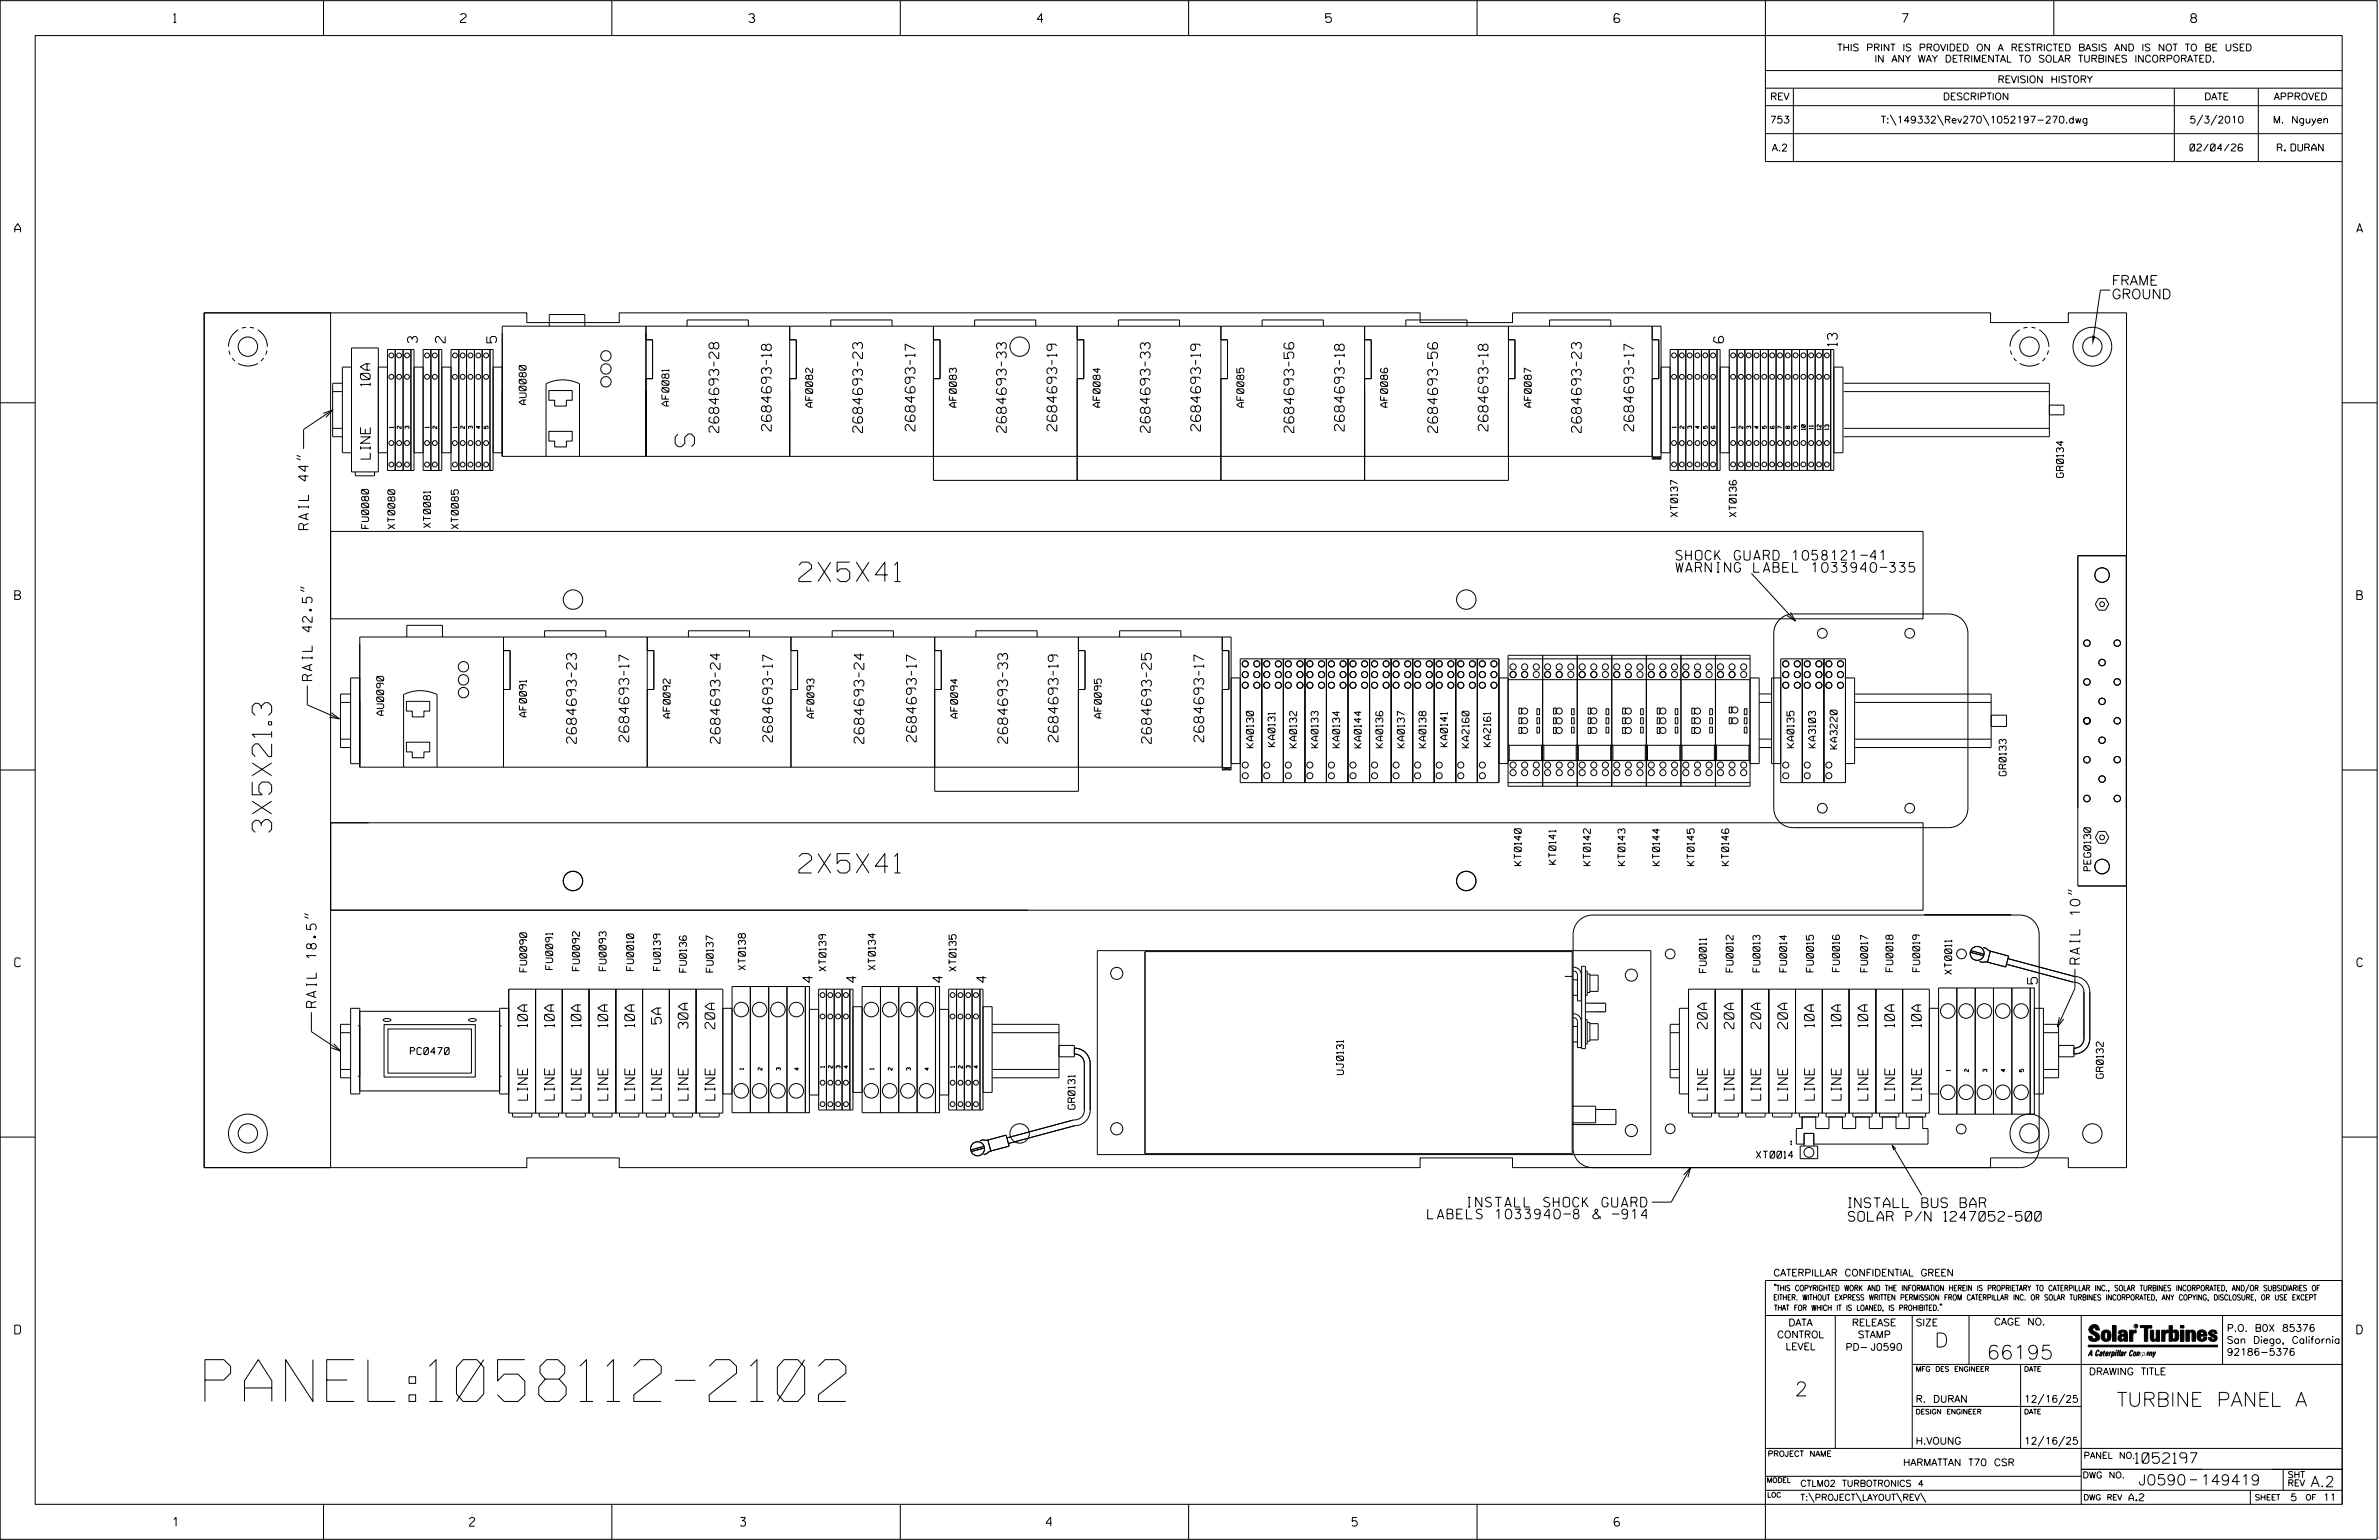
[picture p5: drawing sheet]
<svg xmlns="http://www.w3.org/2000/svg" width="864mm" height="559mm" viewBox="0 0 864 559" stroke-linecap="round" stroke-linejoin="round" font-family="sans-serif">
<defs><g id="words">
<text font-size="15.2" x="74.4" y="508.5">PANEL:1058112-2102</text>
<g font-size="7">
<text x="252.1" y="162.1" transform="rotate(-90 252.1 162.1)">S</text>
<text x="290" y="211">2X5X41</text>
<text x="98.6" y="302" transform="rotate(-90 98.6 302)">3X5X21.3</text>
<text x="290" y="316.8">2X5X41</text>
</g>
<g font-size="5.1">
<text x="702.3" y="488.8">D</text>
<text x="721.2" y="493.2">66195</text>
<text x="651.5" y="506.5">2</text>
<text x="768.4" y="510.3">TURBINE PANEL A</text>
</g>
<g font-size="3.8">
<text x="775.1" y="531">1052197</text>
<text x="776.3" y="538.9">J0590</text>
<text x="798.8" y="538.9">149419</text>
<text x="838.8" y="539.5">A.2</text>
</g>
<g font-size="3.5">
<text x="766.6" y="103.5">FRAME</text>
<text x="766.6" y="108.4">GROUND</text>
<text x="151.5" y="124.4" transform="rotate(-90 151.5 124.4)">3</text>
<text x="161.6" y="124.4" transform="rotate(-90 161.6 124.4)">2</text>
<text x="180.2" y="124.4" transform="rotate(-90 180.2 124.4)">5</text>
<text x="666.9" y="125.5" transform="rotate(-90 666.9 125.5)">13</text>
<text x="134.4" y="140" transform="rotate(-90 134.4 140)">10A</text>
<text x="260.9" y="157" transform="rotate(-90 260.9 157)">2684693-28</text>
<text x="280" y="156.4" transform="rotate(-90 280 156.4)">2684693-18</text>
<text x="313.1" y="157" transform="rotate(-90 313.1 157)">2684693-23</text>
<text x="332.1" y="156.4" transform="rotate(-90 332.1 156.4)">2684693-17</text>
<text x="365.3" y="156.9" transform="rotate(-90 365.3 156.9)">2684693-33</text>
<text x="383.6" y="156.4" transform="rotate(-90 383.6 156.4)">2684693-19</text>
<text x="417.5" y="156.9" transform="rotate(-90 417.5 156.9)">2684693-33</text>
<text x="435.8" y="156.4" transform="rotate(-90 435.8 156.4)">2684693-19</text>
<text x="469.6" y="157" transform="rotate(-90 469.6 157)">2684693-56</text>
<text x="488" y="156.4" transform="rotate(-90 488 156.4)">2684693-18</text>
<text x="521.8" y="157" transform="rotate(-90 521.8 157)">2684693-56</text>
<text x="540.1" y="156.4" transform="rotate(-90 540.1 156.4)">2684693-18</text>
<text x="574" y="157" transform="rotate(-90 574 157)">2684693-23</text>
<text x="593" y="156.4" transform="rotate(-90 593 156.4)">2684693-17</text>
<text x="134.4" y="166.6" transform="rotate(-90 134.4 166.6)">LINE</text>
<text x="112" y="192.2" transform="rotate(-90 112 192.2)">RAIL 44&quot;</text>
<text x="608.4" y="203.2">SHOCK GUARD 1058121-41</text>
<text x="608.4" y="207.6">WARNING LABEL 1033940-335</text>
<text x="113.3" y="246.9" transform="rotate(-90 113.3 246.9)">RAIL 42.5&quot;</text>
<text x="209.2" y="269.8" transform="rotate(-90 209.2 269.8)">2684693-23</text>
<text x="228.2" y="269.2" transform="rotate(-90 228.2 269.2)">2684693-17</text>
<text x="261.4" y="269.8" transform="rotate(-90 261.4 269.8)">2684693-24</text>
<text x="280.4" y="269.2" transform="rotate(-90 280.4 269.2)">2684693-17</text>
<text x="313.6" y="269.8" transform="rotate(-90 313.6 269.8)">2684693-24</text>
<text x="332.6" y="269.2" transform="rotate(-90 332.6 269.2)">2684693-17</text>
<text x="365.8" y="269.7" transform="rotate(-90 365.8 269.7)">2684693-33</text>
<text x="384.1" y="269.2" transform="rotate(-90 384.1 269.2)">2684693-19</text>
<text x="417.9" y="269.8" transform="rotate(-90 417.9 269.8)">2684693-25</text>
<text x="437" y="269.2" transform="rotate(-90 437 269.2)">2684693-17</text>
<text x="755" y="349.8" transform="rotate(-90 755 349.8)">RAIL 10&quot;</text>
<text x="294.9" y="356.5" transform="rotate(-90 294.9 356.5)">4</text>
<text x="310.8" y="356.5" transform="rotate(-90 310.8 356.5)">4</text>
<text x="342.2" y="356.5" transform="rotate(-90 342.2 356.5)">4</text>
<text x="358.1" y="356.5" transform="rotate(-90 358.1 356.5)">4</text>
<text x="739.6" y="357" transform="rotate(-90 739.6 357)">5</text>
<text x="114.8" y="365.5" transform="rotate(-90 114.8 365.5)">RAIL 18.5&quot;</text>
<text x="240" y="371.5" transform="rotate(-90 240 371.5)">5A</text>
<text x="191.5" y="372.7" transform="rotate(-90 191.5 372.7)">10A</text>
<text x="201.2" y="372.7" transform="rotate(-90 201.2 372.7)">10A</text>
<text x="210.9" y="372.7" transform="rotate(-90 210.9 372.7)">10A</text>
<text x="220.6" y="372.7" transform="rotate(-90 220.6 372.7)">10A</text>
<text x="230.3" y="372.7" transform="rotate(-90 230.3 372.7)">10A</text>
<text x="249.7" y="373.2" transform="rotate(-90 249.7 373.2)">30A</text>
<text x="259.5" y="373.3" transform="rotate(-90 259.5 373.3)">20A</text>
<text x="619.7" y="373.3" transform="rotate(-90 619.7 373.3)">20A</text>
<text x="629.4" y="373.3" transform="rotate(-90 629.4 373.3)">20A</text>
<text x="639.1" y="373.3" transform="rotate(-90 639.1 373.3)">20A</text>
<text x="648.9" y="373.3" transform="rotate(-90 648.9 373.3)">20A</text>
<text x="658.6" y="372.7" transform="rotate(-90 658.6 372.7)">10A</text>
<text x="668.3" y="372.7" transform="rotate(-90 668.3 372.7)">10A</text>
<text x="678" y="372.7" transform="rotate(-90 678 372.7)">10A</text>
<text x="687.7" y="372.7" transform="rotate(-90 687.7 372.7)">10A</text>
<text x="697.4" y="372.7" transform="rotate(-90 697.4 372.7)">10A</text>
<text x="191.5" y="399.2" transform="rotate(-90 191.5 399.2)">LINE</text>
<text x="201.2" y="399.2" transform="rotate(-90 201.2 399.2)">LINE</text>
<text x="210.9" y="399.2" transform="rotate(-90 210.9 399.2)">LINE</text>
<text x="220.6" y="399.2" transform="rotate(-90 220.6 399.2)">LINE</text>
<text x="230.3" y="399.2" transform="rotate(-90 230.3 399.2)">LINE</text>
<text x="240.1" y="399.2" transform="rotate(-90 240.1 399.2)">LINE</text>
<text x="249.8" y="399.2" transform="rotate(-90 249.8 399.2)">LINE</text>
<text x="259.5" y="399.2" transform="rotate(-90 259.5 399.2)">LINE</text>
<text x="619.8" y="399.2" transform="rotate(-90 619.8 399.2)">LINE</text>
<text x="629.5" y="399.2" transform="rotate(-90 629.5 399.2)">LINE</text>
<text x="639.2" y="399.2" transform="rotate(-90 639.2 399.2)">LINE</text>
<text x="648.9" y="399.2" transform="rotate(-90 648.9 399.2)">LINE</text>
<text x="658.6" y="399.2" transform="rotate(-90 658.6 399.2)">LINE</text>
<text x="668.3" y="399.2" transform="rotate(-90 668.3 399.2)">LINE</text>
<text x="678" y="399.2" transform="rotate(-90 678 399.2)">LINE</text>
<text x="687.7" y="399.2" transform="rotate(-90 687.7 399.2)">LINE</text>
<text x="697.5" y="399.2" transform="rotate(-90 697.5 399.2)">LINE</text>
<text x="532.2" y="438">INSTALL SHOCK GUARD</text>
<text x="518.3" y="442.3">LABELS 1033940-8 &amp; -914</text>
<text x="671" y="443.1">SOLAR P/N 1247052-500</text>
<text x="671" y="438.2">INSTALL BUS BAR</text>
</g>
<g font-size="3.2">
<text x="63" y="8.2">1</text>
<text x="167.2" y="8.2">2</text>
<text x="271.8" y="8.2">3</text>
<text x="376.5" y="8.2">4</text>
<text x="481.2" y="8.2">5</text>
<text x="690.6" y="8.2">7</text>
<text x="795.3" y="8.2">8</text>
<text x="5.4" y="84.3">A</text>
<text x="855.5" y="84.3">A</text>
<text x="5.4" y="217.5">B</text>
<text x="855.6" y="217.5">B</text>
<text x="5.4" y="350.8">C</text>
<text x="855.6" y="350.8">C</text>
<text x="5.4" y="484">D</text>
<text x="855.6" y="484">D</text>
<text x="62.8" y="553.8">1</text>
<text x="170.4" y="553.8">2</text>
<text x="268.8" y="553.8">3</text>
<text x="379.8" y="553.8">4</text>
<text x="490.8" y="553.8">5</text>
<text x="585.9" y="553.8">6</text>
</g>
<g font-size="2.5">
<text x="666.9" y="18.5">THIS PRINT IS PROVIDED ON A RESTRICTED BASIS AND IS NOT TO BE USED</text>
<text x="680.5" y="22.6">IN ANY WAY DETRIMENTAL TO SOLAR TURBINES INCORPORATED.</text>
<text x="725.1" y="30">REVISION HISTORY</text>
<text x="642.6" y="36.3">REV</text>
<text x="705.3" y="36.3">DESCRIPTION</text>
<text x="800.2" y="36.3">DATE</text>
<text x="825.4" y="36.3">APPROVED</text>
<text x="642.5" y="44.7">753</text>
<text x="682.8" y="44.7">T:\149332\Rev270\1052197-270.dwg</text>
<text x="794.8" y="44.7">5/3/2010</text>
<text x="825.1" y="44.7">M. Nguyen</text>
<text x="643.2" y="54.8">A.2</text>
<text x="795" y="54.8">02/04/26</text>
<text x="826.7" y="54.8">R. DURAN</text>
<text x="191" y="146.8" transform="rotate(-90 191 146.8)">AU0080</text>
<text x="242.8" y="147.3" transform="rotate(-90 242.8 147.3)">AF0081</text>
<text x="295" y="147.7" transform="rotate(-90 295 147.7)">AF0082</text>
<text x="347.2" y="147.7" transform="rotate(-90 347.2 147.7)">AF0083</text>
<text x="399.3" y="147.7" transform="rotate(-90 399.3 147.7)">AF0084</text>
<text x="451.5" y="147.7" transform="rotate(-90 451.5 147.7)">AF0085</text>
<text x="503.7" y="147.7" transform="rotate(-90 503.7 147.7)">AF0086</text>
<text x="555.9" y="147.7" transform="rotate(-90 555.9 147.7)">AF0087</text>
<text x="749" y="173.2" transform="rotate(-90 749 173.2)">GR0134</text>
<text x="133.8" y="191.7" transform="rotate(-90 133.8 191.7)">FU0080</text>
<text x="143.3" y="191.9" transform="rotate(-90 143.3 191.9)">XT0080</text>
<text x="156.3" y="191.5" transform="rotate(-90 156.3 191.5)">XT0081</text>
<text x="166.4" y="191.9" transform="rotate(-90 166.4 191.9)">XT0085</text>
<text x="609" y="187.5" transform="rotate(-90 609 187.5)">XT0137</text>
<text x="630.3" y="187.5" transform="rotate(-90 630.3 187.5)">XT0136</text>
<text x="139.3" y="259.6" transform="rotate(-90 139.3 259.6)">AU0090</text>
<text x="191.1" y="260.1" transform="rotate(-90 191.1 260.1)">AF0091</text>
<text x="243.3" y="260.5" transform="rotate(-90 243.3 260.5)">AF0092</text>
<text x="295.5" y="260.5" transform="rotate(-90 295.5 260.5)">AF0093</text>
<text x="347.6" y="260.5" transform="rotate(-90 347.6 260.5)">AF0094</text>
<text x="399.8" y="260.5" transform="rotate(-90 399.8 260.5)">AF0095</text>
<text x="455" y="271.3" transform="rotate(-90 455 271.3)">KA0130</text>
<text x="462.8" y="270.9" transform="rotate(-90 462.8 270.9)">KA0131</text>
<text x="470.7" y="271.3" transform="rotate(-90 470.7 271.3)">KA0132</text>
<text x="478.5" y="271.3" transform="rotate(-90 478.5 271.3)">KA0133</text>
<text x="486.3" y="271.3" transform="rotate(-90 486.3 271.3)">KA0134</text>
<text x="494.1" y="271.4" transform="rotate(-90 494.1 271.4)">KA0144</text>
<text x="502" y="271.3" transform="rotate(-90 502 271.3)">KA0136</text>
<text x="509.8" y="271.3" transform="rotate(-90 509.8 271.3)">KA0137</text>
<text x="517.6" y="271.3" transform="rotate(-90 517.6 271.3)">KA0138</text>
<text x="525.4" y="270.9" transform="rotate(-90 525.4 270.9)">KA0141</text>
<text x="533.3" y="271.3" transform="rotate(-90 533.3 271.3)">KA2160</text>
<text x="541.1" y="270.9" transform="rotate(-90 541.1 270.9)">KA2161</text>
<text x="651.2" y="271.3" transform="rotate(-90 651.2 271.3)">KA0135</text>
<text x="659.1" y="271.3" transform="rotate(-90 659.1 271.3)">KA3103</text>
<text x="666.9" y="271.7" transform="rotate(-90 666.9 271.7)">KA3220</text>
<text x="728.2" y="281.5" transform="rotate(-90 728.2 281.5)">GR0133</text>
<text x="552.2" y="314.1" transform="rotate(-90 552.2 314.1)">KT0140</text>
<text x="564.8" y="313.6" transform="rotate(-90 564.8 313.6)">KT0141</text>
<text x="577.3" y="314.1" transform="rotate(-90 577.3 314.1)">KT0142</text>
<text x="589.9" y="314.1" transform="rotate(-90 589.9 314.1)">KT0143</text>
<text x="602.4" y="314.1" transform="rotate(-90 602.4 314.1)">KT0144</text>
<text x="615" y="314.1" transform="rotate(-90 615 314.1)">KT0145</text>
<text x="627.5" y="314.1" transform="rotate(-90 627.5 314.1)">KT0146</text>
<text x="759" y="315.9" transform="rotate(-90 759 315.9)">PEG0130</text>
<text x="191.2" y="352.6" transform="rotate(-90 191.2 352.6)">FU0090</text>
<text x="200.6" y="351.8" transform="rotate(-90 200.6 351.8)">FU0091</text>
<text x="210.3" y="352.2" transform="rotate(-90 210.3 352.2)">FU0092</text>
<text x="220" y="352.2" transform="rotate(-90 220 352.2)">FU0093</text>
<text x="230" y="352.2" transform="rotate(-90 230 352.2)">FU0010</text>
<text x="239.7" y="352.1" transform="rotate(-90 239.7 352.1)">FU0139</text>
<text x="249.2" y="352.7" transform="rotate(-90 249.2 352.7)">FU0136</text>
<text x="258.9" y="352.7" transform="rotate(-90 258.9 352.7)">FU0137</text>
<text x="270.6" y="352" transform="rotate(-90 270.6 352)">XT0138</text>
<text x="299.8" y="352.4" transform="rotate(-90 299.8 352.4)">XT0139</text>
<text x="317.7" y="351.9" transform="rotate(-90 317.7 351.9)">XT0134</text>
<text x="347.1" y="352.4" transform="rotate(-90 347.1 352.4)">XT0135</text>
<text x="619.4" y="352.9" transform="rotate(-90 619.4 352.9)">FU0011</text>
<text x="629.2" y="352.7" transform="rotate(-90 629.2 352.7)">FU0012</text>
<text x="638.9" y="352.7" transform="rotate(-90 638.9 352.7)">FU0013</text>
<text x="648.6" y="352.7" transform="rotate(-90 648.6 352.7)">FU0014</text>
<text x="658.3" y="352.7" transform="rotate(-90 658.3 352.7)">FU0015</text>
<text x="667.7" y="352.6" transform="rotate(-90 667.7 352.6)">FU0016</text>
<text x="678" y="352.6" transform="rotate(-90 678 352.6)">FU0017</text>
<text x="687.2" y="352.6" transform="rotate(-90 687.2 352.6)">FU0018</text>
<text x="696.9" y="352.6" transform="rotate(-90 696.9 352.6)">FU0019</text>
<text x="708.5" y="353.5" transform="rotate(-90 708.5 353.5)">XT0011</text>
<text x="149" y="382.7">PC0470</text>
<text x="487.7" y="389.9" transform="rotate(-90 487.7 389.9)">UJ0131</text>
<text x="763.5" y="391.3" transform="rotate(-90 763.5 391.3)">GR0132</text>
<text x="390.2" y="402.5" transform="rotate(-90 390.2 402.5)">GR0131</text>
<text x="637.5" y="420.2">XT0014</text>
<text x="643.8" y="463">CATERPILLAR CONFIDENTIAL GREEN</text>
<text x="645.1" y="485.5">CONTROL</text>
<text x="649.2" y="481.1">DATA</text>
<text x="672.3" y="481.1">RELEASE</text>
<text x="674.4" y="485.5">STAMP</text>
<text x="695.4" y="481.1">SIZE</text>
<text x="723.8" y="480.8">CAGE NO.</text>
<text x="808.4" y="483.1">P.O. B0X 85376</text>
<text x="648.2" y="489.8">LEVEL</text>
<text x="669.9" y="490">PD- J0590</text>
<text x="808.4" y="487.5">San Diego, California</text>
<text x="808.4" y="491.8">92186-5376</text>
<text x="758.3" y="498.9">DRAWING TITLE</text>
<text x="695.4" y="508.9">R. DURAN</text>
<text x="734.8" y="508.9">12/16/25</text>
<text x="695.4" y="524.1">H.VOUNG</text>
<text x="734.8" y="524.1">12/16/25</text>
<text x="690.8" y="531.9">HARMATTAN T70 CSR</text>
<text x="772.8" y="544.6">A.2</text>
<text x="831.4" y="544.6">5</text>
<text x="843.3" y="544.6">11</text>
</g>
<g font-size="2.3">
<text x="756.4" y="529.2">PANEL NO.</text>
<text x="653.5" y="539.4">CTLM02 TURBOTRONICS 4</text>
<text x="756" y="536.3">DWG NO.</text>
<text x="830.4" y="539.3">REV</text>
<text x="830.4" y="536.2">SHT</text>
<text x="653.5" y="544.5">T:\PROJECT\LAYOUT\REV\</text>
</g>
<g font-size="2">
<text x="643.8" y="468.4">&quot;THIS COPYRIGHTED WORK AND THE INFORMATION HEREIN IS PROPRIETARY TO CATERPILLAR INC., SOLAR TURBINES INCORPORATED, AND/OR SUBSIDIARIES OF</text>
<text x="643.8" y="471.8">EITHER. WITHOUT EXPRESS WRITTEN PERMISSION FROM CATERPILLAR INC. OR SOLAR TURBINES INCORPORATED, ANY COPYING, DISCLOSURE, OR USE EXCEPT</text>
<text x="644" y="475.6">THAT FOR WHICH IT IS LOANED, IS PROHIBITED.&quot;</text>
<text x="641.7" y="528.5">PROJECT NAME</text>
<text x="756.3" y="544.3">DWG REV</text>
<text x="818.5" y="544.3">SHEET</text>
<text x="836.9" y="544.3">OF</text>
</g>
<g font-size="1.8">
<text x="695.4" y="497.6">MFG DES ENGINEER</text>
<text x="734.8" y="497.6">DATE</text>
<text x="695.4" y="513.1">DESIGN ENGINEER</text>
<text x="734.8" y="513.1">DATE</text>
<text x="641.3" y="538">MODEL</text>
<text x="641.5" y="543.3">LOC</text>
</g>
<g font-size="1.4">
<text x="142.8" y="155.3" transform="rotate(-90 142.8 155.3)">1</text>
<text x="145.6" y="155.5" transform="rotate(-90 145.6 155.5)">2</text>
<text x="148.4" y="155.5" transform="rotate(-90 148.4 155.5)">3</text>
<text x="155.7" y="155.3" transform="rotate(-90 155.7 155.3)">1</text>
<text x="158.5" y="155.5" transform="rotate(-90 158.5 155.5)">2</text>
<text x="165.8" y="155.3" transform="rotate(-90 165.8 155.3)">1</text>
<text x="168.7" y="155.5" transform="rotate(-90 168.7 155.5)">2</text>
<text x="171.5" y="155.5" transform="rotate(-90 171.5 155.5)">3</text>
<text x="174.3" y="155.5" transform="rotate(-90 174.3 155.5)">4</text>
<text x="177.2" y="155.5" transform="rotate(-90 177.2 155.5)">5</text>
<text x="608.4" y="155.3" transform="rotate(-90 608.4 155.3)">1</text>
<text x="611.2" y="155.5" transform="rotate(-90 611.2 155.5)">2</text>
<text x="614.1" y="155.5" transform="rotate(-90 614.1 155.5)">3</text>
<text x="616.9" y="155.5" transform="rotate(-90 616.9 155.5)">4</text>
<text x="619.7" y="155.5" transform="rotate(-90 619.7 155.5)">5</text>
<text x="622.6" y="155.5" transform="rotate(-90 622.6 155.5)">6</text>
<text x="629.9" y="155.3" transform="rotate(-90 629.9 155.3)">1</text>
<text x="632.7" y="155.5" transform="rotate(-90 632.7 155.5)">2</text>
<text x="635.5" y="155.5" transform="rotate(-90 635.5 155.5)">3</text>
<text x="638.4" y="155.5" transform="rotate(-90 638.4 155.5)">4</text>
<text x="641.2" y="155.5" transform="rotate(-90 641.2 155.5)">5</text>
<text x="644" y="155.5" transform="rotate(-90 644 155.5)">6</text>
<text x="646.9" y="155.5" transform="rotate(-90 646.9 155.5)">7</text>
<text x="649.7" y="155.5" transform="rotate(-90 649.7 155.5)">8</text>
<text x="652.5" y="155.5" transform="rotate(-90 652.5 155.5)">9</text>
<text x="655.4" y="156" transform="rotate(-90 655.4 156)">10</text>
<text x="658.2" y="155.7" transform="rotate(-90 658.2 155.7)">11</text>
<text x="661" y="156" transform="rotate(-90 661 156)">12</text>
<text x="663.9" y="156" transform="rotate(-90 663.9 156)">13</text>
<text x="270" y="388.1" transform="rotate(-90 270 388.1)">1</text>
<text x="276.6" y="388.3" transform="rotate(-90 276.6 388.3)">2</text>
<text x="283.3" y="388.3" transform="rotate(-90 283.3 388.3)">3</text>
<text x="289.9" y="388.3" transform="rotate(-90 289.9 388.3)">4</text>
<text x="299.3" y="387.4" transform="rotate(-90 299.3 387.4)">1</text>
<text x="302.1" y="387.6" transform="rotate(-90 302.1 387.6)">2</text>
<text x="305" y="387.6" transform="rotate(-90 305 387.6)">3</text>
<text x="307.8" y="387.6" transform="rotate(-90 307.8 387.6)">4</text>
<text x="317.2" y="388.1" transform="rotate(-90 317.2 388.1)">1</text>
<text x="323.8" y="388.3" transform="rotate(-90 323.8 388.3)">2</text>
<text x="330.5" y="388.3" transform="rotate(-90 330.5 388.3)">3</text>
<text x="337.1" y="388.3" transform="rotate(-90 337.1 388.3)">4</text>
<text x="346.5" y="387.4" transform="rotate(-90 346.5 387.4)">1</text>
<text x="349.3" y="387.6" transform="rotate(-90 349.3 387.6)">2</text>
<text x="352.2" y="387.6" transform="rotate(-90 352.2 387.6)">3</text>
<text x="355" y="387.6" transform="rotate(-90 355 387.6)">4</text>
<text x="707.9" y="388.7" transform="rotate(-90 707.9 388.7)">1</text>
<text x="714.6" y="388.9" transform="rotate(-90 714.6 388.9)">2</text>
<text x="721.2" y="388.9" transform="rotate(-90 721.2 388.9)">3</text>
<text x="727.9" y="388.9" transform="rotate(-90 727.9 388.9)">4</text>
<text x="734.6" y="388.9" transform="rotate(-90 734.6 388.9)">5</text>
<text x="650" y="415.4">1</text>
</g>
<text font-size=".9" x="775.1" y="481.7">R</text>
</g></defs>
<g fill="none" stroke="#000" stroke-width=".36">
<path d="M.1 .2h862.8v558.4h-862.8zM12.8 12.9h837.4v533h-837.4zM117.4 .2v12.7M222.1 .2v12.7M326.8 .2v12.7M431.5 .2v12.7M536.2 .2v12.7M587.9 5.5l-.5-.5h-1l-.5 1v1.7l.5 .4h1l.6-.4v-.6l-.6-.5h-1l-.5 .5M640.9 .2v58.4h209.3M745.6 .2v12.7M640.9 25.6h209.3M640.9 32h209.3"/>
<path d="M640.9 38.3h209.3M651 32v26.6M789.3 32v26.6M819.8 32v26.6M640.9 48.5h209.3M686.2 41.7l2.1 3.8M703.3 41.7l2.2 3.8M719.9 41.7l2.1 3.8M799.6 41.7l-2.1 3.8M804.7 41.7l-2.2 3.8M74 113.5h117.2v3.6h33.6v-3.6h290.7v3.6h33.6v-3.6h173.5v3.6h28.2v-3.6h21.1v310.2h-21.1v-3.5h-28.2v3.5h-173.5v-3.5h-33.6v3.5h-290.7v-3.5h-33.6v3.5h-117.2zM74.2 113.5h45.8v310.2h-45.8z"/>
<path d="M86.5 119.7a7.1 7.1 0 0 0-3.6 6.1M89.3 118.8l-1.5 .3M90.7 118.8l1.5 .3M93.5 119.7a7.2 7.2 0 0 1 3.5 6.1M199.4 118.4v-4.3h12.9v4.3M234.5 118.4v47.2M249.4 118.4v-2.3h22.2v2.3M286.7 118.4v47.2M301.6 118.4v-2.3h22.2v2.3M338.8 118.4v55.9h208.8v-55.9M353.8 118.4v-2.3h22.2v2.3M391 118.4v55.9"/>
<path d="M406 118.4v-2.3h22.2v2.3M443.2 118.4v55.9M458.2 118.4v-2.3h22.2v2.3M495.4 118.4v55.9M510.3 118.4v-2.3h22.3v2.3M562.5 118.4v-2.3h22.2v2.3M599.8 118.4v48.2M733.2 119.7a7.1 7.1 0 0 0-3.5 6.1M736 118.8l-1.5 .3M737.4 118.8l1.5 .3M740.2 119.7a7.2 7.2 0 0 1 3.6 6.1M766 105.3h-3.5l-2.4 16.5"/>
<path d="M83.1 127.2l.5 1.5M84.3 129.9l1 1.1M86.4 131.9a7.2 7.2 0 0 0 7.2 0M95.7 129.9l-1 1.1M96.9 127.2l-.5 1.5M124.3 139.1h-3.5v19.4h3.5M127.6 133.2h-3.3v31.1h3.3M127.6 126.3h9.7v44.9h-9.7zM137.3 133.2h3.4M140.7 126.8h9.6v43.9h-9.6zM143.5 126.8v43.9M146.3 126.8v43.9"/>
<path d="M149.2 126.8v43.9M150.3 133.2h3.3M153.6 126.8h6.8v43.9h-6.8zM156.4 126.8v43.9M159.3 126.8v43.9M160.4 133.2h3.3M163.7 126.8h15.3v43.9h-15.3zM166.5 126.8v43.9M169.4 126.8v43.9M172.2 126.8v43.9M175 126.8v43.9M177.9 126.8v43.9"/>
<path d="M179 133.2h3.3M234.5 123.3h2.4v14.1h-2.4M286.7 123.3h2.4v14.1h-2.4M338.8 123.3h2.4v14.1h-2.4M391 123.3h2.4v14.1h-2.4M443.2 123.3h2.4v14.1h-2.4M495.4 123.3h2.4v14.1h-2.4M547.6 123.3h2.3v14.1h-2.3M599.8 123.3h2.4v14.1h-2.4M603 133.2h3.3M606.3 126.8h18.1v43.9h-18.1zM609.1 126.8v43.9"/>
<path d="M612 126.8v43.9M614.8 126.8v43.9M617.6 126.8v43.9M620.5 126.8v43.9M622.7 122.2l-.6 .5v1.1l1.2 .6h1.8l.5-.6v-1.1l-.5-.6h-.6l-.6 .6v1.1l.6 .6M623.3 126.8v43.9M624.4 133.2h3.3M627.7 126.8h38v43.9h-38zM630.6 126.8v43.9M633.4 126.8v43.9M636.2 126.8v43.9M639.1 126.8v43.9"/>
<path d="M641.9 126.8v43.9M644.7 126.8v43.9M647.6 126.8v43.9M650.4 126.8v43.9M653.2 126.8v43.9M656.1 126.8v43.9M658.9 126.8v43.9M661.7 126.8v43.9M664.6 126.8v43.9M665.7 133.2h3.3v31.1h-3.3M669.3 139.1h74.6v19.4h-74.6M729.8 127.2l.5 1.5"/>
<path d="M731 129.9l1 1.1M733.2 131.9a7.1 7.1 0 0 0 7.1 0M742.5 129.9l-1.1 1.1M743.6 127.2l-.5 1.5M.1 146.2h12.7M117.3 150l3.5-1.2-2.5 2.6M120.8 148.8l-10.6 7v7.1M120.8 155.4h3.5M120.8 142.1h3.5M199.2 141.7h8.5v3.5h-2.1v2.2h-4.2v-2.2h-2.2zM199.2 156.5h8.5v3.6h-2.1v2.1h-4.2v-2.1h-2.2zM669.3 155.4h74.6"/>
<path d="M669.3 142.1h74.6M743.9 147h5.3v3.5h-5.3M850.2 146.2h12.7M107.7 166.3l1.4 .6M107.7 165.2l1.4 .6M129 171.2v1.2l.3 .2h6.4l.3-.2v-1.2M137.3 164.3h3.4M150.3 164.3h3.3M160.4 164.3h3.3M179 164.3h3.3M198.2 165.6v-26.4a13.8 13.8 0 0 1 12.2 0v26.4M599.8 165.6h-417.5v-47.2h420.7v48.2"/>
<path d="M599.8 166.6h3.2M599.8 166.6l3.2-.8h-3.2l3.2 .8M603 164.3h3.3M624.4 164.3h3.3M120 192.8h578.1v31.7h-578.1zM109 214l1.5 .6M109 212.9l1.5 .6M635.8 208.1l15.9 17.3M754.3 201.6h17.6v119.9h-17.6zM761.9 217.1h2.4l1.2 2.2-1.2 2.1h-2.4l-1.3-2.1zM147.7 231.1v-4.2h12.9v4.2M182.8 236.1h2.4v14.1h-2.4"/>
<path d="M182.8 231.1v47.3M197.7 231.1v-2.2h22.2v2.2M234.9 236.1h2.4v14.1h-2.4M234.9 231.1v47.3M249.9 231.1v-2.2h22.2v2.2M287.1 236.1h2.4v14.1h-2.4M287.1 231.1v47.3M302.1 231.1v-2.2h22.2v2.2M339.3 231.1v56h52.2v-56M339.3 236.1h2.4v14.1h-2.4M354.3 231.1v-2.2h22.2v2.2M391.5 236.1h2.4v14.1h-2.4"/>
<path d="M406.4 231.1v-2.2h22.3v2.2M443.7 231.1v48.3M443.7 236.1h2.4v14.1h-2.4M450.2 239.1h93.9v44.9h-93.9zM458 239.1v44.9M465.9 239.1v44.9M473.7 239.1v44.9M481.5 239.1v44.9M489.3 239.1v44.9M497.2 239.1v44.9M505 239.1v44.9M512.8 239.1v44.9"/>
<path d="M520.6 239.1v44.9M528.5 239.1v44.9M536.3 239.1v44.9M547.4 239.1h87.9M547.4 237.8h87.9v47.5h-87.9zM560 237.8v47.5M572.6 237.8v47.5M585.1 237.8v47.5M597.6 237.8v47.5M610.2 237.8v47.5M622.7 237.8v47.5M646 224.8a7 7 0 0 1 4.9-2h56.5a7 7 0 0 1 7 7v63.5a7 7 0 0 1-7 7h-56.5a7.1 7.1 0 0 1-7-7v-63.5a7 7 0 0 1 2.1-5z"/>
<path d="M646.4 239.1h23.5v44.9h-23.5zM650 222.2l1.7 3.2-3-2M654.3 239.1v44.9M662.1 239.1v44.9M111.5 248.7v7.1l11.7 5M120.3 258.6l2.9 2.2-3.6-.6M123.6 254.9h3.5M127.1 251.8h-3.5v19.5h3.5M130.6 246h-3.3v31.1h3.3M147.5 254.5h8.5v3.5h-2.1v2.1h-4.3v-2.1h-2.1zM446.9 246h3.3M544.1 246h3.3"/>
<path d="M547.4 246.6h87.9M551.4 256.9h.9v2.2h-.9zM557.9 257.2h1v2.1h-1zM564 256.9h.9v2.2h-.9zM570.5 257.2h.9v2.1h-.9zM576.5 256.9h1v2.2h-1zM583 257.2h1v2.1h-1zM589 256.9h1v2.2h-1zM595.6 257.2h.9v2.1h-.9zM601.6 256.9h.9v2.2h-.9zM608.1 257.2h1v2.1h-1zM614.2 256.9h.9v2.2h-.9z"/>
<path d="M620.6 257.2h1v2.1h-1zM627.7 256.5h1v2.2h-1zM633.2 257.2h1v2.1h-1zM635.3 246h3.3v31.1h-3.3M638.6 254.9h4.5M638.6 251.8h4.5M646.4 246h-3.3v31.1h3.3M669.9 246h3.3v31.1h-3.3M673.5 251.8h49.3v19.5h-49.3M673.5 254.9h49.3M722.8 259.5h5.6v4.1h-5.6M.1 279.4h12.7"/>
<path d="M123.6 268.2h3.5M146.5 278.4v-26.4a13.8 13.8 0 0 1 12.1 0v26.4M147.5 269.3h8.5v3.5h-2.1v2.2h-4.3v-2.2h-2.1zM443.7 278.4h-313.1v-47.3h316.3v48.3M443.7 279.4h3.2M446.9 277.1h3.3M446.9 279.4l-3.2-.8h3.2l-3.2 .8M544.1 277.1h3.3M547.4 270.4h.5v5.5h11.7v-5.5h.8v5.5h11.8v-5.5h.7v5.5h11.8v-5.5h.8v5.5h11.8v-5.5h.8v5.5h11.7v-5.5h.8v5.5h11.7v-5.5h.8v5.5h11.8v-5.5h.4M547.4 276h87.9M547.4 270.4h87.9M551.4 260.5h.9v2.1h-.9z"/>
<path d="M551.4 264h.9v2.1h-.9zM557.9 260.5h1v2.1h-1zM557.9 263.8h1v2.2h-1zM564 260.5h.9v2.1h-.9zM564 264h.9v2.1h-.9zM570.5 260.5h.9v2.1h-.9zM570.5 263.8h.9v2.2h-.9zM576.5 260.5h1v2.1h-1zM576.5 264h1v2.1h-1zM583 260.5h1v2.1h-1zM583 263.8h1v2.2h-1zM589 260.5h1v2.1h-1z"/>
<path d="M589 264h1v2.1h-1zM595.6 260.5h.9v2.1h-.9zM595.6 263.8h.9v2.2h-.9zM601.6 260.5h.9v2.1h-.9zM601.6 264h.9v2.1h-.9zM608.1 260.5h1v2.1h-1zM608.1 263.8h1v2.2h-1zM614.2 260.5h.9v2.1h-.9zM614.2 264h.9v2.1h-.9zM620.6 260.5h1v2.1h-1zM620.6 263.8h1v2.2h-1zM627.7 260.5h1v2.1h-1z"/>
<path d="M633.2 260.5h1v2.1h-1zM633.2 263.8h1v2.2h-1zM638.6 268.2h4.5M638.6 271.3h4.5M673.5 268.2h49.3M850.2 279.4h12.7M120 298.6h578.1v31.7h-578.1zM133.8 298.6h-13.8v31.7h253.2M547.4 284h87.9M761.9 301.7h2.4l1.2 2.1-1.2 2.2h-2.4l-1.3-2.2zM110.5 332.6l1.4 .6M110.5 331.5l1.4 .6"/>
<path d="M573.1 334.1a6.9 6.9 0 0 1 5-2.1h155.1a7 7 0 0 1 7 7.1v77.5a7 7 0 0 1-7 7.1h-155.1a7 7 0 0 1-7.1-7.1v-77.5a6.9 6.9 0 0 1 2.1-5zM698.6 331.9h31.4M750.7 324l1.4 .6M750.7 322.9l1.4 .5M184.7 358.9h77.7v45h-77.7zM194.4 358.9v45M204.1 358.9v45M213.8 358.9v45M223.6 358.9v45M233.3 358.9v45M243 358.9v45M252.7 358.9v45"/>
<path d="M265.7 358h26.6v45.8h-26.6zM272.4 358v45.8M279 358v45.8M285.7 358v45.8M292.3 358h1.5v45.8h-1.5zM297.2 358.9h12.4v43.9h-12.4zM300 358.9v43.9M302.8 358.9v43.9M305.7 358.9v43.9M308.5 358.9v43.9M312.9 358h26.7v45.8h-26.7zM319.6 358v45.8"/>
<path d="M326.2 358v45.8M332.9 358v45.8M339.6 358h1.5v45.8h-1.5zM344.4 358.9h12.4v43.9h-12.4zM347.2 358.9v43.9M350.1 358.9v43.9M352.9 358.9v43.9M355.7 358.9v43.9M398.3 344.9h201v74.1h-201zM415.6 345.3h155.1v73.3h-155.1zM568 354.3h2.7M571 350.9a2.83 2.83 0 0 1 3 2.9v9.4h-1.4v-9.4a1.41 1.41 0 0 0-1.6-1.4"/>
<path d="M571 355.5h1.6M574.1 350.6h1.4v29.9h-1.4zM575.5 352.3h.7v8.9h-.7M576.2 353.4h.9v6.8h-.9M577.1 353.8h3v5.9h-3M613 358.9h87.4v45h-87.4zM622.7 358.9v45M632.4 358.9v45M642.1 358.9v45M651.8 358.9v45M661.5 358.9v45M671.2 358.9v45"/>
<path d="M681 358.9v45M690.7 358.9v45M703.7 358.5h33.3v45.8h-33.3zM710.4 358.5v45.8M715.2 345.5l4.9 1.3M715.4 344.9l4.8 1.4M717 358.5v45.8M718.6 348.9l1.2 .3h1.9M719.9 343.8l1.2 .3 .5 .6 1.2 .5M722.5 345.1l6.7 1.8-1.1 4-6.6-1.8zM723.7 358.5v45.8M728.4 349.9l24 6.4a3.7 3.7 0 0 1 4.1 3.6v16.9a3.5 3.5 0 0 1-3.6 3.5"/>
<path d="M728.9 347.8l24.1 6.5a5.7 5.7 0 0 1 5.6 5.6v16.9a5.7 5.7 0 0 1-5.7 5.6M730.3 358.5v45.8M737 358.5h1.5v45.8h-1.5zM753.2 351.6v7l-6.3 14M113 367.3v7l10.6 7.1M121.1 378.7l2.5 2.7-3.4-1.2M123.6 374.7h3.5M127.1 371.7h-3.5v19.4h3.5M127.3 365.9h3.3v31h-3.3zM129.9 372.2h.7M130.6 367h50.8M139.1 370l1.4-.4a1.12 1.12 0 0 1 1.3 .6l-1.3 .4a1.05 1.05 0 0 1-1.4-.6z"/>
<path d="M139.4 371.8h33.1v19h-33.1zM140.8 373.4h30.3v16h-30.3zM170.1 370l1.4-.4a1.07 1.07 0 0 1 1.4 .6l-1.4 .4a1.04 1.04 0 0 1-1.4-.6zM181.4 372.2h.7M184.7 365.9h-3.3v31h3.3M262.4 365.9h3.3M297.2 366.3h-3.4v31h3.4M309.6 365.3h3.3M344.4 366.3h-3.3v31h3.3M356.8 365.3h3.4v31.1h-3.4M360.2 371.7h24.2v19.4h-24.2M360.2 374.7h24.2"/>
<path d="M384.4 379.3h5.6v4.2h-5.6M571 367.8a2.89 2.89 0 0 1 3 2.9v9.4h-1.4v-9.4a1.46 1.46 0 0 0-1.6-1.4M571 378.1h1.6M571 372.5h1.6M571 361.2h1.6M575.5 370h.7v8.8h-.7M575.5 363.9l.4 .3 .4-.3 .3 .3 .4-.3 .3 .3 .4-.3 .3 .3 .4-.3 .3 .3 .4-.3 .3 .3 .4-.3 .3 .3 .4-.3 .3 .3 .4-.3 .4 .3 .3-.3 .4 .3 .3-.3 .3 .2v3.1l-.3-.2-.3 .3-.4-.3-.3 .3-.4-.3-.4 .3-.3-.3-.4 .3-.3-.3-.4 .3-.3-.3-.4 .3-.3-.3-.4 .3-.3-.3-.4 .3-.3-.3-.4 .3-.3-.3-.4 .3-.4-.8M576.2 371h.9v6.8h-.9M577.1 371.4h3v5.9h-3M606.3 374.7h3.3M609.6 371.7h-3.3v19.4h3.3M613 365.9h-3.4v31h3.4"/>
<path d="M700.4 365.9h3.3M738.5 365.9h3.3v31h-3.3zM741.8 371.7h5.5v19.4h-5.5M741.8 374.7h5.5M747.3 379.3h5.6v4.2h-5.6M747.6 369l-.7 3.6 2.3-2.9M123.6 388.1h3.5M129.9 390.6h.7M130.6 395.9h50.8M181.4 390.6h.7M262.4 396.9h3.3M309.6 396.4h3.3"/>
<path d="M360.2 388.1h24.2M390 382.4a3.5 3.5 0 0 1 3.6 3.6v16.8a3.7 3.7 0 0 1-4 3.6l-24.1 6.5M390 380.3a5.7 5.7 0 0 1 5.7 5.7v16.8a5.6 5.6 0 0 1-5.6 5.7l-24.1 6.4M606.3 388.1h3.3M700.4 396.9h3.3M741.8 388.1h5.5M.1 412.6h12.7M186.1 403.9v1.1l.2 .3h6.5l.2-.3v-1.1M195.8 403.9v1.1l.2 .3h6.5l.3-.3v-1.1M205.5 403.9v1.1l.2 .3h6.5l.3-.3v-1.1M215.2 403.9v1.1l.3 .3h6.4l.3-.3v-1.1M224.9 403.9v1.1l.3 .3h6.4l.3-.3v-1.1"/>
<path d="M234.6 403.9v1.1l.3 .3h6.4l.3-.3v-1.1M244.3 403.9v1.1l.3 .3h6.5l.3-.3v-1.1M254 403.9v1.1l.3 .3h6.5l.3-.3v-1.1M357.2 416l-4.8 1.3M357.4 416.6l-4.9 1.3M358.6 413.7l6.6-1.8 1.1 4-6.6 1.8zM358.8 413.6l-1.1 .2-.8-.2-1.2 .3M359.9 417.6l-.8 .2-.9 .8-1.1 .4M570.7 401.4h8.5v6h-8.5M579.2 402.6h7.4v5.5h-15.9M614.3 403.9v1.1l.3 .3h6.4l.3-.3v-1.1M624 403.9v1.1l.3 .3h6.4l.3-.3v-1.1"/>
<path d="M633.7 403.9v1.1l.3 .3h6.5l.3-.3v-1.1M643.4 403.9v1.1l.3 .3h6.5l.3-.3v-1.1M653.2 403.9v1.1l.3 .3h6.4l.3-.3v-1.1M653.5 415.9h6.3v4.5h-6.3zM654.2 405.3v4.2h-2.1v5.6h2.8M654.9 415.9v-4.6h3.5v4.6M659.1 405.3v4.2h4.8v-4.2M662.9 403.9v1.1l.3 .3h6.4l.3-.3v-1.1M668.8 405.3v4.2h4.8v-4.2M672.6 403.9v1.1l.3 .3h6.4l.3-.3v-1.1M678.6 405.3v4.2h4.7v-4.2M682.3 403.9v1.1l.3 .3h6.4l.3-.3v-1.1"/>
<path d="M686.9 415.6l10.7 18.1M688.2 416.9l-1.3-1.3 .5 1.7M688.3 405.3v4.2h4.8v-4.2M692 403.9v1.1l.3 .3h6.4l.3-.3v-1.1M698 405.3v4.2h1.9v5.6h-41.5M850.2 412.6h12.7M611.2 426.3l2.5-2.6-1 3.5M613.7 423.7l-7 12.5h-7.1M640.9 477.3h209.3M644.2 466.1l-.1 .4M644.7 466.1l-.2 .4M666.2 477.3v48.3"/>
<path d="M694.2 477.3v48.3M704.4 473.3l-.1 .4M704.8 473.3l-.1 .4M714.8 477.3v17.8M755.5 477.3v68.6M806.8 477.3v17.8M816.5 466l-1.4 3.1M850.2 464.6h-209.3v94M850.2 464.8v81.1M694.2 495.1h156M733.5 495.1v30.5M758.6 481.4a2.02 2.02 0 0 1 3.1-.1l.5 1.3h-1.3l-.2-.6-.4-.2-.6 .1-.1 .4 .4 .7a2.46 2.46 0 0 1 2.2 2.9 2.83 2.83 0 0 1-3.8 .3l-.3-1.3h1.3l.2 .7 .6 .3 .5-.2 .2-.5-.4-.6-1.9-1.2-.4-.9z"/>
<path d="M759.2 491.3h-.7l.7-1.2v1.9h.2l-.1-2.1-1.3 2.1 .5-.5h.7M761.3 490l.3-.2 .4 .3-.1 .3-.3-.4-.4 .3-.3 1.6h.4l.4-.5-.3 .6-.4 .1-.3-.4zM762.6 490.6l.5-.1-.1 1.4h-.9a.74 .74 0 0 1 .9-.8l-.3 .7-.5 .1 .2-.5 .6-.2v-.5l-.7 .2zM763 483.2a2.17 2.17 0 0 1 3.1 0l.3 1.4-.3 1.5a2.17 2.17 0 0 1-3.1 0l-.3-1.5zM763.6 490.5l.4-.4 .2 .6h-.3l-.3 .9 .2 .4-.3-.1zM764.1 483.7l.5-.4 .4 .3v2.2l-.4 .2-.5-.2zM764.6 491.1l.6 .2v-.7l-.4-.1-.4 .6-.1 .8h.6M764.6 491.1l-.1 .8h.4M764.6 482.6v.8M764.8 490.7l.4 .1v.3h-.6zM765 491.5l-.1 .4zM766 490.5l-.5 1.5z"/>
<path d="M766 490.8l.4-.3-.4 .4M766.9 481h1.3v5.7h-1.3zM767 490.8l.5 .1-.3 .8-.4 .2zM767.3 490.5h-.5l-.5 2M767.3 490.5a.8 .8 0 0 1 .2 1 .8 .8 0 0 1-.9 .4l-.1 .6M767.3 490.5l-.1 .2M768.1 490.5l-.4 1.5zM768.2 489.9h.3l-.1 .2h-.2zM769 489.9l-.5 2.1zM769.7 489.9l-.6 2.1zM770.1 491.4l.5-.3-.5 .8zM770.4 491.9h.1"/>
<path d="M770.6 491.1l.1-.4-.7 .2 .1-.3 .6-.1 .2 .3-.5 1.1M770.6 491.1a.74 .74 0 0 0-.8 .8h.6M771 484.8h-.7l-.3 .6 .4 .7 .5-.3 .1-2.4h-.8l-.1 .4h-1.2a1.71 1.71 0 0 1 1.8-1.3 1.71 1.71 0 0 1 1.6 1.4v2.8h-1.1l-.1-.6M771 484.2l-1.5 .1a1.41 1.41 0 0 0 0 2.4l.5 .1 1.1-.7M771.2 486.1h-.1M771.4 490.5l.1 .3 .4-.3-.9 1.5zM771.5 490.8h.1M773 482.7h1.2v.5l.5-.5 .7-.1v1h-.6l-.5 .4-.1 2.7h-1.2zM773.3 490.3l.6-.4 .4 .2-.1 .4-.3-.4a1.28 1.28 0 0 0-.5 1.8l.6-.4-.1 .4-.8 .1zM774.7 490.8l.5-.3a.88 .88 0 0 1 .2 .9 .88 .88 0 0 1-.7 .7l-.2-.2zM774.8 490.9h.5l-.3 1h-.3l-.2-.2zM775.2 490.5l-.1 .2"/>
<path d="M776.8 481h4.3v.9h-1.5v4.8h-1.3M776.8 490.6l-.8 .2v-.3l-.4 1.5 .8-1.3v1.3l.3-1.2M779.3 491.1h.4M779.6 490.5h.3l-.3 1.4M779.6 490.7h.2l-.1 .4M779.7 491.1l-.1 .4M779.7 491.1l-.4 .2M780.1 492l.4-1.5 .1 .3 .3-.3 .3 .2-.3 1.3v-1.3l-.7 1.3M780.6 482.7h1.2v2.7l.1 .4 .4 .3 .4-.7v-2.7h1.2l.1 4h-1.3v-.5l-1.1 .6-.7-.3-.3-.7zM781.6 492.5l1-2-.8 1.3-.2-1.3-.2 2M784.7 482.7h1.2v.5l.5-.5 .7-.1v1h-.5l-.6 .4-.1 2.7h-1.2zM787.4 481h1.2v2a1.4 1.4 0 0 1 2.2 .2l.1 1.4-.4 1.9-1.5 .1-.4-.5v-1l.5 .9 .5-.3v-2.1l-.5-.4-.5 .7v2.8h-1.2z"/>
<path d="M791.5 482.7h1.3v4h-1.3zM791.5 481h1.3v.9h-1.3zM793.5 482.7h1.3v.4l.7-.5 1.1 .2 .4 .6v3.3h-1.3l-.2-3.4-.7 .2v3.2h-1.3zM794.8 483.1h.1M797.7 483.2a1.92 1.92 0 0 1 2.4-.5 1.92 1.92 0 0 1 1 2.1h-2.3v.8l.6 .5 .5-.3v-.5h1.2a1.83 1.83 0 0 1-2.1 1.4 1.83 1.83 0 0 1-1.5-2.1zM798.8 484.2v.6M799.1 483.4h.6l.2 .8h-1.1zM804.6 482.9a1.84 1.84 0 0 0-2.9 .8 3.3 3.3 0 0 0 2.2 1.9l-.5 .5-.4-.3-.1-.4h-1.2l.1 .6a1.92 1.92 0 0 0 2.9 .4M804.9 483.8h-1.2l-.2-.6-.5 .1-.1 .3 .1 .3 1.8 .9M805.1 488.1h-47.1v.6h47.1M694.2 510.3h61.3M742 505.8l-2.2 3.9"/>
<path d="M749.5 505.8l-2.2 3.9M640.9 525.6h209.2M640.9 535.7h114.6M742 521.1l-2.2 3.8M749.5 521.1l-2.2 3.8M755.5 533.2h94.7M795 537h2.6M828.8 533.2v7.6M117.4 545.9v12.7M222.1 545.9v12.7M326.8 545.9v12.7M431.5 545.9v12.7"/>
<path d="M536.2 545.9v12.7M640.9 540.8h209.3M656.6 541.7l2 3.5M673.8 541.7l1.9 3.5M688.4 541.7l2 3.5M697.2 541.7l1.9 3.5M816.9 541v4.9M863.5 557.9h.1"/>
<circle cx="90" cy="125.8" r="3.5"/>
<circle cx="142.1" cy="136.7" r=".88"/>
<circle cx="142.1" cy="129" r=".88"/>
<circle cx="144.9" cy="136.7" r=".88"/>
<circle cx="144.9" cy="129" r=".88"/>
<circle cx="147.7" cy="136.7" r=".88"/>
<circle cx="147.7" cy="129" r=".88"/>
<circle cx="155" cy="136.7" r=".88"/>
<circle cx="155" cy="129" r=".88"/>
<circle cx="157.8" cy="136.7" r=".88"/>
<circle cx="157.8" cy="129" r=".88"/>
<circle cx="165.1" cy="136.7" r=".88"/>
<circle cx="165.1" cy="129" r=".88"/>
<circle cx="168" cy="136.7" r=".88"/>
<circle cx="168" cy="129" r=".88"/>
<circle cx="170.8" cy="129" r=".88"/>
<circle cx="170.8" cy="136.7" r=".88"/>
<circle cx="173.6" cy="129" r=".88"/>
<circle cx="173.6" cy="136.7" r=".88"/>
<circle cx="176.5" cy="136.7" r=".88"/>
<circle cx="176.5" cy="129" r=".88"/>
<circle cx="220" cy="133.9" r="1.88"/>
<circle cx="220" cy="138.5" r="1.88"/>
<circle cx="220" cy="129.1" r="1.89"/>
<circle cx="370.1" cy="125.8" r="3.5"/>
<circle cx="607.7" cy="128.9" r=".88"/>
<circle cx="607.7" cy="136.7" r=".88"/>
<circle cx="610.5" cy="128.9" r=".88"/>
<circle cx="610.5" cy="136.7" r=".88"/>
<circle cx="613.4" cy="128.9" r=".88"/>
<circle cx="613.4" cy="136.7" r=".88"/>
<circle cx="616.2" cy="136.7" r=".88"/>
<circle cx="616.2" cy="128.9" r=".88"/>
<circle cx="619" cy="128.9" r=".88"/>
<circle cx="619" cy="136.7" r=".88"/>
<circle cx="621.9" cy="128.9" r=".88"/>
<circle cx="621.9" cy="136.7" r=".88"/>
<circle cx="629.1" cy="128.9" r=".88"/>
<circle cx="629.1" cy="136.7" r=".88"/>
<circle cx="632" cy="136.7" r=".88"/>
<circle cx="632" cy="128.9" r=".88"/>
<circle cx="634.8" cy="136.7" r=".88"/>
<circle cx="634.8" cy="128.9" r=".88"/>
<circle cx="637.6" cy="128.9" r=".88"/>
<circle cx="637.6" cy="136.7" r=".88"/>
<circle cx="640.5" cy="136.7" r=".88"/>
<circle cx="640.5" cy="128.9" r=".88"/>
<circle cx="643.3" cy="136.7" r=".88"/>
<circle cx="643.3" cy="128.9" r=".88"/>
<circle cx="646.1" cy="128.9" r=".88"/>
<circle cx="646.1" cy="136.7" r=".88"/>
<circle cx="649" cy="128.9" r=".88"/>
<circle cx="649" cy="136.7" r=".88"/>
<circle cx="651.8" cy="128.9" r=".88"/>
<circle cx="651.8" cy="136.7" r=".88"/>
<circle cx="654.7" cy="128.9" r=".88"/>
<circle cx="654.7" cy="136.7" r=".88"/>
<circle cx="657.5" cy="128.9" r=".88"/>
<circle cx="657.5" cy="136.7" r=".88"/>
<circle cx="660.3" cy="128.9" r=".88"/>
<circle cx="660.3" cy="136.7" r=".88"/>
<circle cx="663.2" cy="128.9" r=".88"/>
<circle cx="663.2" cy="136.7" r=".88"/>
<circle cx="736.7" cy="125.8" r="3.5"/>
<circle cx="759.5" cy="125.8" r="7"/>
<circle cx="759.5" cy="125.8" r="3.5"/>
<circle cx="142.1" cy="168.6" r=".88"/>
<circle cx="142.1" cy="160.8" r=".88"/>
<circle cx="144.9" cy="160.8" r=".88"/>
<circle cx="144.9" cy="168.6" r=".88"/>
<circle cx="147.7" cy="160.8" r=".88"/>
<circle cx="147.7" cy="168.6" r=".88"/>
<circle cx="155" cy="168.6" r=".88"/>
<circle cx="155" cy="160.8" r=".88"/>
<circle cx="157.8" cy="168.6" r=".88"/>
<circle cx="157.8" cy="160.8" r=".88"/>
<circle cx="165.1" cy="160.8" r=".88"/>
<circle cx="165.1" cy="168.6" r=".88"/>
<circle cx="168" cy="168.6" r=".88"/>
<circle cx="168" cy="160.8" r=".88"/>
<circle cx="170.8" cy="160.8" r=".88"/>
<circle cx="170.8" cy="168.6" r=".88"/>
<circle cx="173.6" cy="160.8" r=".88"/>
<circle cx="173.6" cy="168.6" r=".88"/>
<circle cx="176.5" cy="168.6" r=".88"/>
<circle cx="176.5" cy="160.8" r=".88"/>
<circle cx="607.7" cy="168.5" r=".88"/>
<circle cx="607.7" cy="160.8" r=".88"/>
<circle cx="610.5" cy="160.8" r=".88"/>
<circle cx="610.5" cy="168.5" r=".88"/>
<circle cx="613.4" cy="160.8" r=".88"/>
<circle cx="613.4" cy="168.5" r=".88"/>
<circle cx="616.2" cy="168.5" r=".88"/>
<circle cx="616.2" cy="160.8" r=".88"/>
<circle cx="619" cy="160.8" r=".88"/>
<circle cx="619" cy="168.5" r=".88"/>
<circle cx="621.9" cy="160.8" r=".88"/>
<circle cx="621.9" cy="168.5" r=".88"/>
<circle cx="629.1" cy="160.8" r=".88"/>
<circle cx="629.1" cy="168.5" r=".88"/>
<circle cx="632" cy="160.8" r=".88"/>
<circle cx="632" cy="168.5" r=".88"/>
<circle cx="634.8" cy="160.8" r=".88"/>
<circle cx="634.8" cy="168.5" r=".88"/>
<circle cx="637.6" cy="168.5" r=".88"/>
<circle cx="637.6" cy="160.8" r=".88"/>
<circle cx="640.5" cy="160.8" r=".88"/>
<circle cx="640.5" cy="168.5" r=".88"/>
<circle cx="643.3" cy="160.8" r=".88"/>
<circle cx="643.3" cy="168.5" r=".88"/>
<circle cx="646.1" cy="160.8" r=".88"/>
<circle cx="646.1" cy="168.5" r=".88"/>
<circle cx="649" cy="160.8" r=".88"/>
<circle cx="649" cy="168.5" r=".88"/>
<circle cx="651.8" cy="168.5" r=".88"/>
<circle cx="651.8" cy="160.8" r=".88"/>
<circle cx="654.7" cy="160.8" r=".88"/>
<circle cx="654.7" cy="168.5" r=".88"/>
<circle cx="657.5" cy="160.8" r=".88"/>
<circle cx="657.5" cy="168.5" r=".88"/>
<circle cx="660.3" cy="160.8" r=".88"/>
<circle cx="660.3" cy="168.5" r=".88"/>
<circle cx="663.2" cy="160.8" r=".88"/>
<circle cx="663.2" cy="168.5" r=".88"/>
<circle cx="208" cy="217.6" r="3.5"/>
<circle cx="532.3" cy="217.6" r="3.5"/>
<circle cx="763.1" cy="219.3" r=".87"/>
<circle cx="763.1" cy="208.7" r="2.63"/>
<circle cx="661.5" cy="229.8" r="1.77"/>
<circle cx="693.2" cy="229.8" r="1.77"/>
<circle cx="757.6" cy="233.4" r="1.17"/>
<circle cx="768.6" cy="233.4" r="1.17"/>
<circle cx="168.2" cy="251.3" r="1.88"/>
<circle cx="168.2" cy="241.9" r="1.89"/>
<circle cx="168.2" cy="246.7" r="1.89"/>
<circle cx="452" cy="244.8" r="1.11"/>
<circle cx="452" cy="240.9" r="1.11"/>
<circle cx="452" cy="248.7" r="1.11"/>
<circle cx="456.2" cy="240.9" r="1.11"/>
<circle cx="456.2" cy="244.8" r="1.11"/>
<circle cx="456.2" cy="248.7" r="1.11"/>
<circle cx="459.8" cy="244.8" r="1.1"/>
<circle cx="459.8" cy="240.9" r="1.1"/>
<circle cx="459.8" cy="248.6" r="1.1"/>
<circle cx="464.1" cy="240.9" r="1.11"/>
<circle cx="464.1" cy="244.8" r="1.11"/>
<circle cx="464.1" cy="248.7" r="1.11"/>
<circle cx="467.7" cy="244.8" r="1.1"/>
<circle cx="467.7" cy="240.9" r="1.1"/>
<circle cx="467.7" cy="248.6" r="1.1"/>
<circle cx="471.9" cy="244.8" r="1.11"/>
<circle cx="471.9" cy="240.9" r="1.11"/>
<circle cx="471.9" cy="248.7" r="1.11"/>
<circle cx="475.5" cy="244.8" r="1.11"/>
<circle cx="475.5" cy="240.9" r="1.11"/>
<circle cx="475.5" cy="248.7" r="1.11"/>
<circle cx="479.7" cy="244.8" r="1.11"/>
<circle cx="479.7" cy="240.9" r="1.11"/>
<circle cx="479.7" cy="248.7" r="1.11"/>
<circle cx="483.3" cy="244.8" r="1.11"/>
<circle cx="483.3" cy="240.9" r="1.11"/>
<circle cx="483.3" cy="248.7" r="1.11"/>
<circle cx="487.5" cy="240.9" r="1.1"/>
<circle cx="487.5" cy="244.8" r="1.1"/>
<circle cx="487.5" cy="248.6" r="1.1"/>
<circle cx="491.2" cy="240.9" r="1.11"/>
<circle cx="491.2" cy="244.8" r="1.11"/>
<circle cx="491.2" cy="248.7" r="1.11"/>
<circle cx="495.4" cy="244.8" r="1.11"/>
<circle cx="495.4" cy="240.9" r="1.11"/>
<circle cx="495.4" cy="248.6" r="1.1"/>
<circle cx="499" cy="244.8" r="1.11"/>
<circle cx="499" cy="240.9" r="1.11"/>
<circle cx="499" cy="248.7" r="1.11"/>
<circle cx="503.2" cy="240.9" r="1.11"/>
<circle cx="503.2" cy="244.8" r="1.11"/>
<circle cx="503.2" cy="248.7" r="1.11"/>
<circle cx="506.8" cy="244.8" r="1.1"/>
<circle cx="506.8" cy="240.9" r="1.1"/>
<circle cx="506.8" cy="248.6" r="1.1"/>
<circle cx="511" cy="244.8" r="1.11"/>
<circle cx="511" cy="240.9" r="1.11"/>
<circle cx="511" cy="248.7" r="1.11"/>
<circle cx="514.6" cy="240.9" r="1.11"/>
<circle cx="514.6" cy="244.8" r="1.11"/>
<circle cx="514.6" cy="248.7" r="1.11"/>
<circle cx="518.8" cy="240.9" r="1.11"/>
<circle cx="518.8" cy="244.8" r="1.11"/>
<circle cx="518.8" cy="248.7" r="1.11"/>
<circle cx="522.4" cy="244.8" r="1.11"/>
<circle cx="522.4" cy="240.9" r="1.11"/>
<circle cx="522.5" cy="248.7" r="1.11"/>
<circle cx="526.7" cy="240.9" r="1.1"/>
<circle cx="526.7" cy="244.8" r="1.1"/>
<circle cx="526.7" cy="248.6" r="1.1"/>
<circle cx="530.3" cy="244.8" r="1.11"/>
<circle cx="530.3" cy="240.9" r="1.11"/>
<circle cx="530.3" cy="248.7" r="1.11"/>
<circle cx="534.5" cy="240.9" r="1.1"/>
<circle cx="534.5" cy="244.8" r="1.1"/>
<circle cx="534.5" cy="248.6" r="1.1"/>
<circle cx="538.1" cy="240.9" r="1.11"/>
<circle cx="538.1" cy="244.8" r="1.11"/>
<circle cx="538.1" cy="248.7" r="1.11"/>
<circle cx="542.3" cy="240.9" r="1.11"/>
<circle cx="542.3" cy="244.8" r="1.11"/>
<circle cx="542.3" cy="248.7" r="1.11"/>
<circle cx="549.3" cy="242" r="1.11"/>
<circle cx="549.3" cy="244.8" r="1.11"/>
<circle cx="553.5" cy="242" r="1.11"/>
<circle cx="553.5" cy="258" r="1.11"/>
<circle cx="553.5" cy="244.8" r="1.11"/>
<circle cx="557.7" cy="242" r="1.11"/>
<circle cx="557.7" cy="244.8" r="1.11"/>
<circle cx="561.8" cy="242" r="1.1"/>
<circle cx="561.8" cy="244.8" r="1.1"/>
<circle cx="566" cy="258" r="1.11"/>
<circle cx="566" cy="242" r="1.11"/>
<circle cx="566" cy="244.8" r="1.11"/>
<circle cx="570.2" cy="242" r="1.1"/>
<circle cx="570.2" cy="244.8" r="1.1"/>
<circle cx="574.3" cy="242" r="1.11"/>
<circle cx="574.3" cy="244.8" r="1.11"/>
<circle cx="578.6" cy="258" r="1.11"/>
<circle cx="578.6" cy="242" r="1.11"/>
<circle cx="578.6" cy="244.8" r="1.11"/>
<circle cx="582.8" cy="242" r="1.11"/>
<circle cx="582.8" cy="244.8" r="1.11"/>
<circle cx="586.9" cy="242" r="1.11"/>
<circle cx="586.9" cy="244.8" r="1.11"/>
<circle cx="591.1" cy="258" r="1.1"/>
<circle cx="591.1" cy="242" r="1.1"/>
<circle cx="591.1" cy="244.8" r="1.1"/>
<circle cx="595.3" cy="242" r="1.11"/>
<circle cx="595.3" cy="244.8" r="1.11"/>
<circle cx="599.4" cy="242" r="1.1"/>
<circle cx="599.4" cy="244.8" r="1.1"/>
<circle cx="603.7" cy="258" r="1.11"/>
<circle cx="603.7" cy="242" r="1.11"/>
<circle cx="603.7" cy="244.8" r="1.11"/>
<circle cx="607.9" cy="242" r="1.1"/>
<circle cx="607.9" cy="244.8" r="1.1"/>
<circle cx="612" cy="242" r="1.11"/>
<circle cx="612" cy="244.8" r="1.11"/>
<circle cx="616.2" cy="258" r="1.11"/>
<circle cx="616.2" cy="242" r="1.11"/>
<circle cx="616.2" cy="244.8" r="1.11"/>
<circle cx="620.4" cy="242" r="1.11"/>
<circle cx="620.4" cy="244.8" r="1.11"/>
<circle cx="624.5" cy="242" r="1.11"/>
<circle cx="624.5" cy="244.8" r="1.11"/>
<circle cx="628.7" cy="242" r="1.1"/>
<circle cx="628.7" cy="244.8" r="1.1"/>
<circle cx="629.8" cy="257.6" r="1.11"/>
<circle cx="633" cy="242" r="1.11"/>
<circle cx="633" cy="244.8" r="1.11"/>
<circle cx="648.2" cy="244.8" r="1.11"/>
<circle cx="648.2" cy="240.9" r="1.11"/>
<circle cx="648.2" cy="248.7" r="1.11"/>
<circle cx="652.4" cy="240.9" r="1.11"/>
<circle cx="652.4" cy="244.8" r="1.11"/>
<circle cx="652.4" cy="248.7" r="1.11"/>
<circle cx="656.1" cy="244.8" r="1.1"/>
<circle cx="656.1" cy="240.9" r="1.1"/>
<circle cx="656.1" cy="248.6" r="1.1"/>
<circle cx="660.3" cy="240.9" r="1.11"/>
<circle cx="660.3" cy="244.8" r="1.11"/>
<circle cx="660.3" cy="248.7" r="1.11"/>
<circle cx="663.9" cy="244.8" r="1.1"/>
<circle cx="663.9" cy="240.9" r="1.1"/>
<circle cx="663.9" cy="248.6" r="1.1"/>
<circle cx="668.1" cy="240.9" r="1.11"/>
<circle cx="668.1" cy="244.8" r="1.11"/>
<circle cx="668.1" cy="248.7" r="1.11"/>
<circle cx="757.6" cy="247.5" r="1.18"/>
<circle cx="763.1" cy="240.4" r="1.18"/>
<circle cx="763.1" cy="254.5" r="1.18"/>
<circle cx="768.6" cy="247.5" r="1.18"/>
<circle cx="452" cy="277.6" r="1.1"/>
<circle cx="459.8" cy="277.6" r="1.09"/>
<circle cx="467.7" cy="277.6" r="1.09"/>
<circle cx="475.5" cy="277.6" r="1.1"/>
<circle cx="483.3" cy="277.6" r="1.1"/>
<circle cx="491.2" cy="277.6" r="1.1"/>
<circle cx="499" cy="277.6" r="1.1"/>
<circle cx="506.8" cy="277.6" r="1.09"/>
<circle cx="514.6" cy="277.6" r="1.1"/>
<circle cx="522.5" cy="277.6" r="1.1"/>
<circle cx="530.3" cy="277.6" r="1.1"/>
<circle cx="538.1" cy="277.6" r="1.1"/>
<circle cx="549.3" cy="277.6" r="1.1"/>
<circle cx="553.5" cy="261.5" r="1.11"/>
<circle cx="553.5" cy="265.1" r="1.11"/>
<circle cx="553.5" cy="277.6" r="1.1"/>
<circle cx="557.7" cy="277.6" r="1.1"/>
<circle cx="561.8" cy="277.6" r="1.09"/>
<circle cx="566" cy="265.1" r="1.11"/>
<circle cx="566" cy="261.5" r="1.11"/>
<circle cx="566" cy="277.6" r="1.1"/>
<circle cx="570.2" cy="277.6" r="1.09"/>
<circle cx="574.4" cy="277.6" r="1.1"/>
<circle cx="578.6" cy="261.5" r="1.11"/>
<circle cx="578.6" cy="265.1" r="1.11"/>
<circle cx="578.6" cy="277.6" r="1.1"/>
<circle cx="582.8" cy="277.6" r="1.1"/>
<circle cx="586.9" cy="277.6" r="1.1"/>
<circle cx="591.1" cy="265.1" r="1.1"/>
<circle cx="591.1" cy="261.5" r="1.1"/>
<circle cx="591.1" cy="277.6" r="1.09"/>
<circle cx="595.3" cy="277.6" r="1.1"/>
<circle cx="599.4" cy="277.6" r="1.09"/>
<circle cx="603.7" cy="265.1" r="1.11"/>
<circle cx="603.7" cy="261.5" r="1.11"/>
<circle cx="603.7" cy="277.6" r="1.1"/>
<circle cx="607.9" cy="277.6" r="1.09"/>
<circle cx="612" cy="277.6" r="1.1"/>
<circle cx="616.2" cy="261.5" r="1.11"/>
<circle cx="616.2" cy="265.1" r="1.11"/>
<circle cx="616.2" cy="277.6" r="1.1"/>
<circle cx="620.4" cy="277.6" r="1.1"/>
<circle cx="624.5" cy="277.6" r="1.1"/>
<circle cx="628.8" cy="277.6" r="1.09"/>
<circle cx="629.8" cy="261.5" r="1.11"/>
<circle cx="633" cy="277.6" r="1.1"/>
<circle cx="648.3" cy="277.6" r="1.1"/>
<circle cx="656.1" cy="277.6" r="1.09"/>
<circle cx="663.9" cy="277.6" r="1.09"/>
<circle cx="757.6" cy="275.7" r="1.17"/>
<circle cx="757.6" cy="261.6" r="1.17"/>
<circle cx="763.1" cy="268.6" r="1.17"/>
<circle cx="768.6" cy="275.7" r="1.17"/>
<circle cx="768.6" cy="261.6" r="1.17"/>
<circle cx="452" cy="281.5" r="1.1"/>
<circle cx="459.8" cy="281.5" r="1.09"/>
<circle cx="467.7" cy="281.5" r="1.09"/>
<circle cx="475.5" cy="281.5" r="1.1"/>
<circle cx="483.3" cy="281.5" r="1.1"/>
<circle cx="491.2" cy="281.5" r="1.1"/>
<circle cx="499" cy="281.5" r="1.1"/>
<circle cx="506.8" cy="281.5" r="1.09"/>
<circle cx="514.6" cy="281.5" r="1.1"/>
<circle cx="522.5" cy="281.5" r="1.1"/>
<circle cx="530.3" cy="281.5" r="1.1"/>
<circle cx="538.1" cy="281.5" r="1.1"/>
<circle cx="549.3" cy="280.4" r="1.11"/>
<circle cx="553.5" cy="280.4" r="1.11"/>
<circle cx="557.7" cy="280.4" r="1.11"/>
<circle cx="561.8" cy="280.4" r="1.1"/>
<circle cx="566" cy="280.4" r="1.11"/>
<circle cx="570.2" cy="280.4" r="1.1"/>
<circle cx="574.3" cy="280.4" r="1.11"/>
<circle cx="578.6" cy="280.4" r="1.11"/>
<circle cx="582.8" cy="280.4" r="1.11"/>
<circle cx="586.9" cy="280.4" r="1.11"/>
<circle cx="591.1" cy="280.4" r="1.1"/>
<circle cx="595.3" cy="280.4" r="1.11"/>
<circle cx="599.4" cy="280.4" r="1.1"/>
<circle cx="603.7" cy="280.4" r="1.11"/>
<circle cx="607.9" cy="280.4" r="1.1"/>
<circle cx="612" cy="280.4" r="1.11"/>
<circle cx="616.2" cy="280.4" r="1.11"/>
<circle cx="620.4" cy="280.4" r="1.11"/>
<circle cx="624.5" cy="280.4" r="1.11"/>
<circle cx="628.7" cy="280.4" r="1.1"/>
<circle cx="633" cy="280.4" r="1.11"/>
<circle cx="648.3" cy="281.5" r="1.1"/>
<circle cx="656.1" cy="281.5" r="1.09"/>
<circle cx="661.5" cy="293.3" r="1.76"/>
<circle cx="663.9" cy="281.5" r="1.09"/>
<circle cx="693.2" cy="293.3" r="1.76"/>
<circle cx="757.6" cy="289.8" r="1.18"/>
<circle cx="763.1" cy="282.7" r="1.18"/>
<circle cx="768.6" cy="289.8" r="1.18"/>
<circle cx="208" cy="319.7" r="3.5"/>
<circle cx="532.3" cy="319.7" r="3.5"/>
<circle cx="532.3" cy="319.6" r="3.5"/>
<circle cx="763.1" cy="303.8" r=".88"/>
<circle cx="763.1" cy="314.4" r="2.63"/>
<circle cx="405.4" cy="353.2" r="2.2"/>
<circle cx="592.2" cy="353.8" r="2.19"/>
<circle cx="606.3" cy="346.1" r="1.76"/>
<circle cx="712" cy="346.1" r="1.77"/>
<circle cx="717.7" cy="346" r="2.54"/>
<circle cx="269.1" cy="366.3" r="2.65"/>
<circle cx="275.7" cy="366.3" r="2.65"/>
<circle cx="282.4" cy="366.3" r="2.65"/>
<circle cx="289.1" cy="366.3" r="2.65"/>
<circle cx="298.6" cy="361.1" r=".88"/>
<circle cx="298.6" cy="368.8" r=".88"/>
<circle cx="301.4" cy="361.1" r=".88"/>
<circle cx="301.4" cy="368.8" r=".88"/>
<circle cx="304.2" cy="361.1" r=".88"/>
<circle cx="304.2" cy="368.8" r=".88"/>
<circle cx="307.1" cy="361.1" r=".88"/>
<circle cx="307.1" cy="368.8" r=".88"/>
<circle cx="316.3" cy="366.3" r="2.65"/>
<circle cx="323" cy="366.3" r="2.65"/>
<circle cx="329.6" cy="366.3" r="2.65"/>
<circle cx="336.3" cy="366.3" r="2.65"/>
<circle cx="345.8" cy="361.1" r=".88"/>
<circle cx="345.8" cy="368.8" r=".88"/>
<circle cx="348.6" cy="361.1" r=".88"/>
<circle cx="348.6" cy="368.8" r=".88"/>
<circle cx="351.5" cy="361.1" r=".88"/>
<circle cx="351.5" cy="368.8" r=".88"/>
<circle cx="354.3" cy="361.1" r=".88"/>
<circle cx="354.3" cy="368.8" r=".88"/>
<circle cx="707.1" cy="366.9" r="2.65"/>
<circle cx="713.7" cy="366.9" r="2.65"/>
<circle cx="720.4" cy="366.9" r="2.65"/>
<circle cx="727" cy="366.9" r="2.65"/>
<circle cx="733.7" cy="366.9" r="2.65"/>
<circle cx="269.1" cy="395.8" r="2.65"/>
<circle cx="275.7" cy="395.8" r="2.65"/>
<circle cx="282.4" cy="395.8" r="2.65"/>
<circle cx="289.1" cy="395.8" r="2.65"/>
<circle cx="298.6" cy="392.9" r=".88"/>
<circle cx="301.4" cy="392.9" r=".88"/>
<circle cx="304.2" cy="392.9" r=".88"/>
<circle cx="307.1" cy="392.9" r=".88"/>
<circle cx="316.3" cy="395.8" r="2.65"/>
<circle cx="323" cy="395.8" r="2.65"/>
<circle cx="329.6" cy="395.8" r="2.65"/>
<circle cx="336.3" cy="395.8" r="2.65"/>
<circle cx="345.8" cy="392.9" r=".88"/>
<circle cx="348.6" cy="392.9" r=".88"/>
<circle cx="351.5" cy="392.9" r=".88"/>
<circle cx="354.3" cy="392.9" r=".88"/>
<circle cx="707.1" cy="396.3" r="2.65"/>
<circle cx="713.7" cy="396.3" r="2.65"/>
<circle cx="720.4" cy="396.3" r="2.65"/>
<circle cx="727" cy="396.3" r="2.65"/>
<circle cx="733.7" cy="396.3" r="2.65"/>
<circle cx="90" cy="411.3" r="3.5"/>
<circle cx="90" cy="411.3" r="7"/>
<circle cx="298.6" cy="400.6" r=".88"/>
<circle cx="301.4" cy="400.6" r=".88"/>
<circle cx="304.2" cy="400.6" r=".88"/>
<circle cx="307.1" cy="400.6" r=".88"/>
<circle cx="345.8" cy="400.6" r=".88"/>
<circle cx="348.6" cy="400.6" r=".88"/>
<circle cx="351.5" cy="400.6" r=".88"/>
<circle cx="354.3" cy="400.6" r=".88"/>
<circle cx="354.9" cy="416.8" r="2.54"/>
<circle cx="370.1" cy="411.3" r="3.5"/>
<circle cx="405.4" cy="409.6" r="2.2"/>
<circle cx="592.2" cy="410.2" r="2.2"/>
<circle cx="606.3" cy="409.6" r="1.76"/>
<circle cx="656.7" cy="418.2" r="1.8"/>
<circle cx="711.9" cy="409.7" r="1.76"/>
<circle cx="736.7" cy="411.3" r="7"/>
<circle cx="736.7" cy="411.3" r="3.5"/>
<circle cx="759.5" cy="411.3" r="3.5"/>
<circle cx="775.4" cy="481.2" r=".69"/>
</g>
<g fill="#000">
<path d="M759.5 121.7l1.1 .1-1 3.5zM768.1 490.5l-.4 1.5zM768.2 489.9h.3l-.1 .2h-.2zM769 489.9l-.5 2.1zM769.7 489.9l-.6 2.1zM791.5 481h1.3v.9h-1.3zM791.5 482.7h1.3v4h-1.3zM758 488.1h47.1v.6h-47.1z"/>
<path d="M759.2 489.9l-1.2 2.1 .5-.5h.7v.5h.2zM759.2 490.1v1.2h-.7z" fill-rule="evenodd"/>
<path d="M758.6 481.4a2.02 2.02 0 0 1 3.1-.1l.5 1.3h-1.3l-.2-.6-.4-.2-.6 .1-.1 .4 .4 .7a2.46 2.46 0 0 1 2.2 2.9 2.83 2.83 0 0 1-3.8 .3l-.3-1.3h1.3l.2 .7 .6 .3 .5-.2 .2-.5-.4-.6-1.9-1.2-.4-.9z" fill-rule="evenodd"/>
<path d="M761.3 490l.3-.2 .4 .3-.1 .3-.3-.4-.4 .3-.3 1.6h.4l.4-.5-.3 .6-.4 .1-.3-.4z" fill-rule="evenodd"/>
<path d="M762.6 490.6l.5-.1-.1 1.4h-.9a.74 .74 0 0 1 .9-.8l-.6 .3-.2 .5 .5-.1 .3-.6v-.5l-.7 .2z" fill-rule="evenodd"/>
<path d="M763.6 490.5l.4-.4 .2 .6h-.3l-.3 .9 .2 .4-.3-.1z" fill-rule="evenodd"/>
<path d="M764.8 490.5l.5 .3-.1 .5h-.6l.6-.2v-.3l-.4-.1-.3 1.2h.4l.3-.4-.6 .6-.3-.2v-.4z" fill-rule="evenodd"/>
<path d="M763 483.2a2.17 2.17 0 0 1 3.1 0l.3 1.4-.3 1.5a2.17 2.17 0 0 1-3.1 0l-.3-1.5zM764.1 483.7v2.1l.5 .2 .4-.2v-2.2l-.4-.3z" fill-rule="evenodd"/>
<path d="M766 490.5v.3l.4-.1-.4 .2-.5 1.1z" fill-rule="evenodd"/>
<path d="M766.8 490.5l-.5 2 .3-.6a.71 .71 0 0 0 .9-.5 .71 .71 0 0 0-.4-.9zM767 490.8l.5 .1-.3 .8-.4 .2z" fill-rule="evenodd"/>
<path d="M766.9 481h1.3v5.7h-1.3z" fill-rule="evenodd"/>
<path d="M770.1 490.6l.6-.1 .2 .3-.4 1.2-.5 .1-.2-.5 .3-.5h.5l-.7 .5v.3l.4-.1 .4-.9-.5-.2-.2 .2z" fill-rule="evenodd"/>
<path d="M769.4 482.8l-.5 1h1.2l.1-.4h.8v.8l-1.5 .1a1.41 1.41 0 0 0 0 2.4l.5 .1 1.1-.7 .1 .6h1.1v-2.8a1.79 1.79 0 0 0-2.4-1.2zM770.3 484.8h.7l-.1 1-.5 .3-.4-.7z" fill-rule="evenodd"/>
<path d="M771.4 490.5l.1 .3 .4-.3-.9 1.5z" fill-rule="evenodd"/>
<path d="M773 482.7h1.2v.5l.5-.5 .7-.1v1h-.6l-.5 .4-.1 2.7h-1.2z" fill-rule="evenodd"/>
<path d="M773.3 490.3l.6-.4 .4 .2-.1 .4-.3-.4a1.28 1.28 0 0 0-.5 1.8l.6-.4-.3 .5h-.6z" fill-rule="evenodd"/>
<path d="M774.7 490.8l-.2 1.1h.7a.96 .96 0 0 0 0-1.4zM774.8 490.9h.5l-.1 .6-.5 .4-.2-.2z" fill-rule="evenodd"/>
<path d="M776 490.5v.3l.4-.3 .2 .3 .7-.2-.3 1.4v-1.3l-.6 1.3v-1.3l-.8 1.3z" fill-rule="evenodd"/>
<path d="M776.8 481h4.3v.9h-1.5v4.8h-1.3v-4.8h-1.5z" fill-rule="evenodd"/>
<path d="M777.9 490.5l-.5 2 .3-.6a.71 .71 0 0 0 .9-.5 .71 .71 0 0 0-.4-.9zM778.1 490.8l.3-.1 .1 .4-.5 .8-.2-.5z" fill-rule="evenodd"/>
<path d="M779.3 490.6l.6-.1-.3 1.5-.7-.1a.67 .67 0 0 1 .8-.8l-.6 .3-.1 .5 .4-.1 .4-.9-.4-.2-.3 .2z" fill-rule="evenodd"/>
<path d="M780.5 490.5l.1 .3 .3-.3 .3 .2-.3 1.3v-1.3l-.8 1.3z" fill-rule="evenodd"/>
<path d="M780.6 482.7h1.2v2.7l.1 .4 .4 .3 .4-.7v-2.7h1.2l.1 4h-1.3v-.5l-1.1 .6-.7-.3-.3-.7z" fill-rule="evenodd"/>
<path d="M781.6 490.5l.2 1.3 .8-1.3-1.2 2z" fill-rule="evenodd"/>
<path d="M784.7 482.7h1.2v.5l.5-.5 .7-.1v1h-.5l-.6 .4-.1 2.7h-1.2z" fill-rule="evenodd"/>
<path d="M787.4 481h1.2v2a1.4 1.4 0 0 1 2.2 .2l.1 1.4-.4 1.9-1.5 .1-.4-.5v-1l.5 .9 .5-.3v-2.1l-.5-.4-.5 .7v2.8h-1.2z" fill-rule="evenodd"/>
<path d="M793.5 482.7h1.3v.4a1.29 1.29 0 0 1 2.2 .3v3.3h-1.2l-.3-3.4-.7 .2v3.2h-1.3z" fill-rule="evenodd"/>
<path d="M797.7 483.2a1.92 1.92 0 0 1 2.4-.5 1.92 1.92 0 0 1 1 2.1h-2.3v.8l.6 .5 .5-.3v-.5h1.2a1.83 1.83 0 0 1-2.1 1.4 1.83 1.83 0 0 1-1.5-2.1zM799.1 483.4l-.3 .8h1.1l-.2-.8z" fill-rule="evenodd"/>
<path d="M801.9 483.2a1.94 1.94 0 0 1 3 .1v.5h-1.2l-.2-.6-.5 .1-.1 .3 .1 .3 1.8 .9a1.2 1.2 0 0 1 .1 1.3 1.2 1.2 0 0 1-1.2 .7l-1.6-.4-.4-1h1.2l.1 .4 .4 .3 .5-.5a3.3 3.3 0 0 1-2.2-1.9z" fill-rule="evenodd"/>
<circle cx="761.4" cy="492" r=".07"/>
<circle cx="762.2" cy="485.1" r=".07"/>
<circle cx="769.3" cy="492" r=".07"/>
<circle cx="773.1" cy="486.7" r=".07"/>
<circle cx="791.5" cy="486.7" r=".07"/>
<circle cx="791.5" cy="481" r=".07"/>
<circle cx="794.8" cy="486.7" r=".07"/>
</g>
<use href="#words"/>
</svg>
